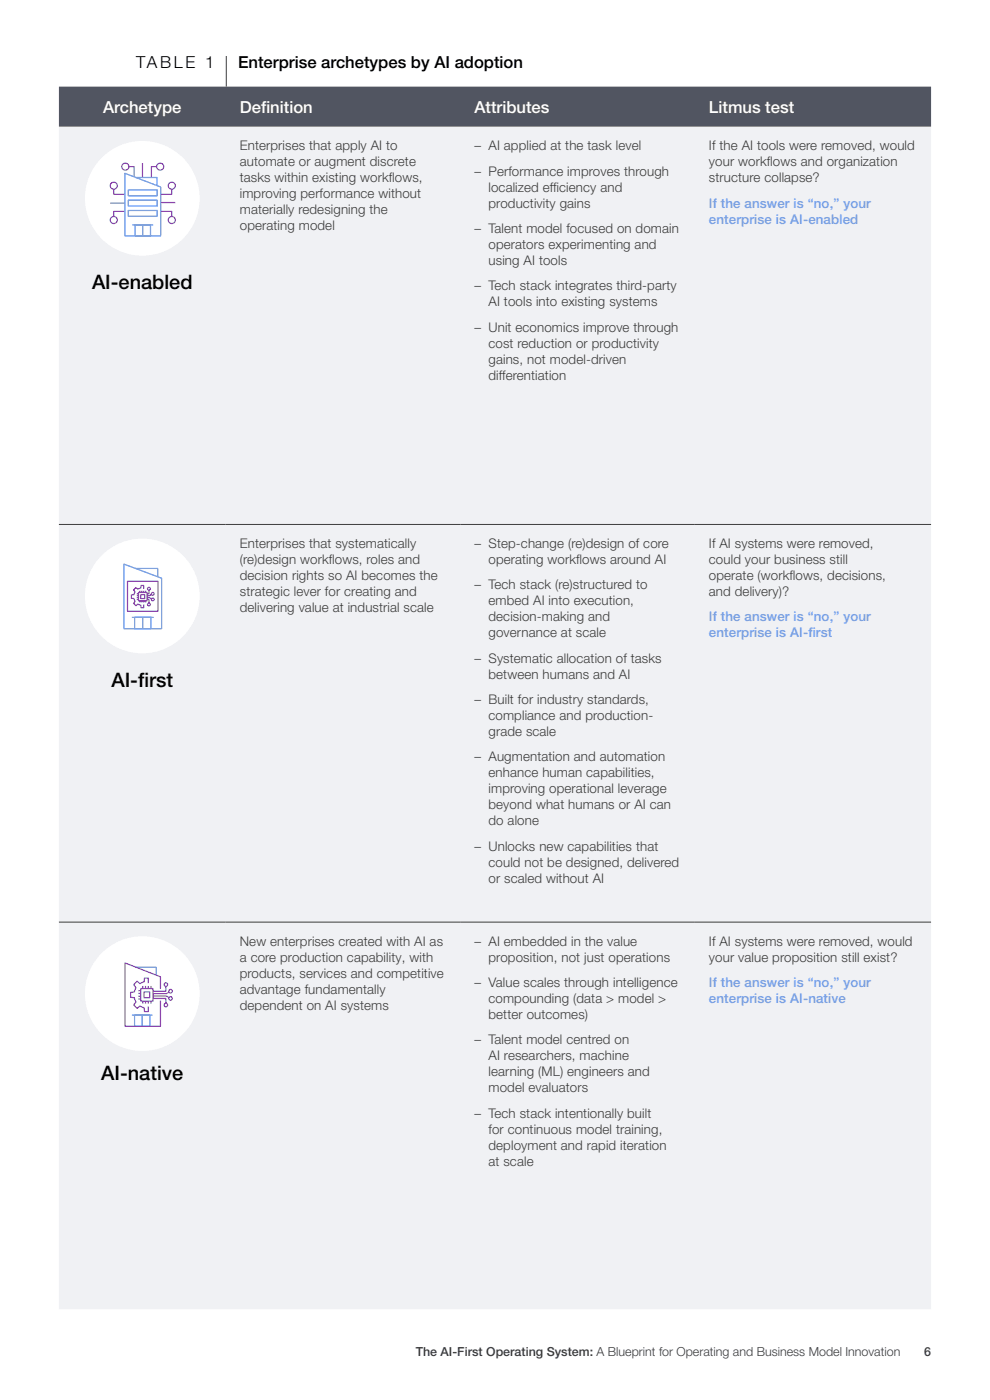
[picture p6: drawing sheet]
<svg xmlns="http://www.w3.org/2000/svg" width="210mm" height="297mm" viewBox="0 0 210 297" stroke-linecap="round" stroke-linejoin="round" font-family="sans-serif">
<defs><g id="words">
<g font-size="4.2">
<text x="19.5" y="61.3">AI-enabled</text>
<text x="23.6" y="145.7">AI-f</text>
<text x="29.3" y="145.7">irst</text>
<text x="21.5" y="229.1">AI-native</text>
</g>
<g font-size="3.5">
<text x="28.9" y="14.3">TABLE 1</text>
<text x="50.5" y="14.3">Enterprise archetypes by AI adoption</text>
</g>
<g font-size="3.5" fill="#fff">
<text x="21.9" y="23.9">Archetype</text>
<text x="50.9" y="23.9">Def</text>
<text x="55.4" y="23.9">inition</text>
<text x="100.6" y="23.9">Attributes</text>
<text x="150.4" y="23.9">Litmus test</text>
</g>
<g font-size="2.8" fill="#3c3c3b">
<text x="50.9" y="31.9">Enterprises that apply AI to</text>
<text x="50.9" y="35.3">automate or augment discrete</text>
<text x="100.6" y="31.9">– AI applied at the task level</text>
<text x="150.4" y="31.9">If the AI tools were removed, would</text>
<text x="150.4" y="35.3">your workflows and organization</text>
<text x="50.9" y="38.7">tasks within existing workflows,</text>
<text x="100.6" y="37.3">– Performance improves through</text>
<text x="103.6" y="40.7">localized efficiency and</text>
<text x="150.4" y="38.7">structure collapse?</text>
<text x="50.9" y="42.1">improving performance without</text>
<text x="50.9" y="45.5">materially redesigning the</text>
<text x="103.6" y="44.1">productivity gains</text>
<text x="50.9" y="48.8">operating model</text>
<text x="100.6" y="49.5">– Talent model focused on domain</text>
<text x="103.6" y="52.8">operators experimenting and</text>
<text x="103.6" y="56.2">using AI tools</text>
<text x="100.6" y="61.6">– Tech stack integrates third-party</text>
<text x="103.6" y="65">AI tools into existing systems</text>
<text x="100.6" y="70.4">– Unit economics improve through</text>
<text x="103.6" y="73.8">cost reduction or productivity</text>
<text x="103.6" y="77.2">gains, not model-driven</text>
<text x="103.6" y="80.6">differentiation</text>
<text x="50.9" y="116.3">Enterprises that systematically</text>
<text x="50.9" y="119.7">(re)design workflows, roles and</text>
<text x="100.6" y="116.3">– Step-change (re)design of core</text>
<text x="103.6" y="119.7">operating workflows around AI</text>
<text x="150.4" y="116.3">If AI systems were removed,</text>
<text x="150.4" y="119.7">could your business still</text>
<text x="50.9" y="123">decision rights so AI becomes the</text>
<text x="100.6" y="125">– Tech stack (re)structured to</text>
<text x="150.4" y="123.1">operate (workflows, decisions,</text>
<text x="50.9" y="126.4">strategic lever for creating and</text>
<text x="50.9" y="129.8">delivering value at industrial scale</text>
<text x="103.6" y="128.4">embed AI into execution,</text>
<text x="103.6" y="131.8">decision-making and</text>
<text x="150.4" y="126.4">and delivery)?</text>
<text x="103.6" y="135.2">governance at scale</text>
<text x="100.6" y="140.6">– Systematic allocation of tasks</text>
<text x="103.6" y="144">between humans and AI</text>
<text x="100.6" y="149.4">– Built for industry standards,</text>
<text x="103.6" y="152.8">compliance and production-</text>
<text x="100.6" y="161.5">– Augmentation and automation</text>
<text x="103.6" y="156.1">grade scale</text>
<text x="103.6" y="164.9">enhance human capabilities,</text>
<text x="103.6" y="168.3">improving operational leverage</text>
<text x="103.6" y="171.7">beyond what humans or AI can</text>
<text x="103.6" y="175.1">do alone</text>
<text x="100.6" y="180.5">– Unlocks new capabilities that</text>
<text x="103.6" y="183.9">could not be designed, delivered</text>
<text x="103.6" y="187.2">or scaled without AI</text>
<text x="50.9" y="200.6">New enterprises created with AI as</text>
<text x="100.6" y="200.6">– AI embedded in the value</text>
<text x="150.4" y="200.6">If AI systems were removed, would</text>
<text x="50.9" y="204">a core production capability, with</text>
<text x="50.9" y="207.4">products, services and competitive</text>
<text x="100.6" y="209.4">– Value scales through intelligence</text>
<text x="103.6" y="204">proposition, not just operations</text>
<text x="150.4" y="204">your value proposition still exist?</text>
<text x="50.9" y="210.8">advantage fundamentally</text>
<text x="50.9" y="214.2">dependent on AI systems</text>
<text x="103.6" y="212.8">compounding (data &gt; model &gt;</text>
<text x="100.6" y="221.6">– Talent model centred on</text>
<text x="103.6" y="216.2">better outcomes)</text>
<text x="103.6" y="225">AI researchers, machine</text>
<text x="103.6" y="228.3">learning (ML) engineers and</text>
<text x="103.6" y="231.7">model evaluators</text>
<text x="100.6" y="237.1">– Tech stack intentionally built</text>
<text x="103.6" y="240.5">for continuous model training,</text>
<text x="103.6" y="243.9">deployment and rapid iteration</text>
<text x="103.6" y="247.3">at scale</text>
</g>
<g font-size="2.8" fill="#639cff">
<text x="150.4" y="44.1">If the answer is “no,” your</text>
<text x="150.4" y="47.5">enterprise is AI-enabled</text>
<text x="150.4" y="131.8">If the answer is “no,” your</text>
<text x="150.4" y="135.2">enterprise is AI-f</text>
<text x="171.5" y="135.2">irst</text>
<text x="150.4" y="209.4">If the answer is “no,” your</text>
<text x="150.4" y="212.8">enterprise is AI-native</text>
</g>
<g font-size="2.6" fill="#3c3c3b">
<text x="88.2" y="287.6">The AI-First Operating System: A Blueprint for Operating and Business Model Innovation</text>
<text x="196" y="287.6">6</text>
</g>
</g></defs>
<path d="M48 11.9v6.5" fill="none" stroke="#3c3c3b" stroke-width=".21"/>
<path d="M12.5 18.4h35.4v8.5h-35.4zM47.9 18.4h49.7v8.5h-49.7zM97.6 18.4h49.8v8.5h-49.8zM147.4 18.4h50.1v8.5h-50.1z" fill="#515561"/>
<g fill="#f0f1f4">
<path d="M12.5 26.9h35.4v84.4h-35.4zM47.9 26.9h49.7v84.4h-49.7zM97.6 26.9h49.8v84.4h-49.8zM147.4 26.9h50.1v84.4h-50.1z"/>
<path d="M12.5 111.3h35.4v84.3h-35.4zM47.9 111.3h49.7v84.3h-49.7zM97.6 111.3h49.8v84.3h-49.8zM147.4 111.3h50.1v84.3h-50.1zM12.5 195.6h35.4v82.2h-35.4zM47.9 195.6h49.7v82.2h-49.7zM97.6 195.6h49.8v82.2h-49.8zM147.4 195.6h50.1v82.2h-50.1z"/>
</g>
<path d="M12.5 111.3h185M12.5 195.6h185" fill="none" stroke="#3c3c3b" stroke-width=".21"/>
<g fill="#fff">
<circle cx="30.2" cy="42.1" r="12.2"/>
<circle cx="30.2" cy="126.4" r="12.2"/>
<circle cx="30.2" cy="210.8" r="12.2"/>
</g>
<g fill="none" stroke="#ab33e0" stroke-width=".26">
<path d="M27.3 35.4h1.2v2.1M30.2 34.6v3M33.2 35.4h-1.1v2.2M23.4 43.1h3M24.1 40.1v1.1h2.3M26.4 44.8h-2.3v1.1M34.2 44.8h2.2v1.1M34.2 43h3M36.4 40.1v1.1h-2.2M27 123.3h6.5v6.4h-6.5zM29 126h.4M29 126.4h.4"/>
<path d="M29 126.8h.4M29 127.2h.4M29.4 125.7h1.8v1.8h-1.8zM29.7 125.3v.4M29.7 127.5v.3M29.9 126.2h.8v.8h-.8zM30.1 125.3v.4M30.1 127.5v.3M30.5 124.9v-.7h-.6v.5l-.6 .3-.5-.4-.5 .6 .4 .4-.3 .6h-.5v.7l.5 .1 .3 .6-.4 .4 .5 .5 .5-.4 .6 .3v.5h.6v-.7M30.5 125.3v.4M30.5 127.5v.3M30.9 125.3v.4"/>
<path d="M30.9 127.5v.3M31.2 126.8h.5l.4 .2M31.2 127.2h.4v.7M31.6 125.2v.8h-.4M32.1 126.1l-.4 .3h-.5M29.3 210.2h.6M29.3 210.7h.6M29.3 211.3h.6M29.3 211.9h.6M29.9 209.7h2.6v2.7h-2.6zM30.3 209.2v.5M30.3 212.4v.5"/>
<path d="M30.6 210.4h1.2v1.3h-1.2zM30.9 209.2v.5M30.9 212.4v.5M31.4 208.6v-1.1h-.8v.8l-.9 .4-.6-.5-.7 .7 .5 .6-.4 .9-.8 .1v1.1h.8l.4 1-.5 .6 .7 .7 .6-.5 .9 .4v.8h.8v-1.1M31.4 209.2v.5M31.4 212.4v.5M32 209.2v.5M32 212.4v.5M32.5 211.3h2.8l.6 .3M32.5 211.8h2.7v1M34 209.8v-2.6l-7.5-2.9v13.4h7.5v-5.5M35.2 209.3v1h-2.7"/>
<path d="M35.9 210.5l-.6 .3h-2.8"/>
<circle cx="24.1" cy="39.4" r=".75"/>
<circle cx="26.6" cy="35.3" r=".75"/>
<circle cx="34" cy="35.3" r=".75"/>
<circle cx="36.4" cy="39.4" r=".75"/>
<circle cx="24.1" cy="46.7" r=".75"/>
<circle cx="36.4" cy="46.7" r=".75"/>
<circle cx="31.6" cy="124.9" r=".3"/>
<circle cx="31.6" cy="128.2" r=".3"/>
<circle cx="32.4" cy="127.2" r=".3"/>
<circle cx="32.4" cy="126" r=".3"/>
<circle cx="35.2" cy="213.2" r=".38"/>
<circle cx="35.2" cy="208.9" r=".38"/>
<circle cx="36.2" cy="210.3" r=".38"/>
<circle cx="36.2" cy="211.8" r=".38"/>
</g>
<g fill="none" stroke="#5291ff" stroke-width=".26">
<path d="M26.5 36.8l7.6 2.9v10.3h-7.6zM28.8 37.7h4.5v1.7M27.2 40.3h6.1v1.2h-6.1zM27.2 42.5h6.1v1.2h-6.1zM27.2 44.6h6.1v1.3h-6.1zM28.1 47.7h4.4M28.7 47.7h3.2v2.3h-3.2zM30.3 47.7v2.3M26.3 119.7l8 3v10.7h-8zM28 131h4.6M28.6 131h3.4v2.4h-3.4zM28.7 120.6h4.8v1.8"/>
<path d="M30.3 131v2.4M28 215.4h4.3M28.5 215.4h3.3v2.3h-3.3zM28.7 205.2h4.5v1.7M30.2 215.4v2.3"/>
</g>
<use href="#words"/>
</svg>
